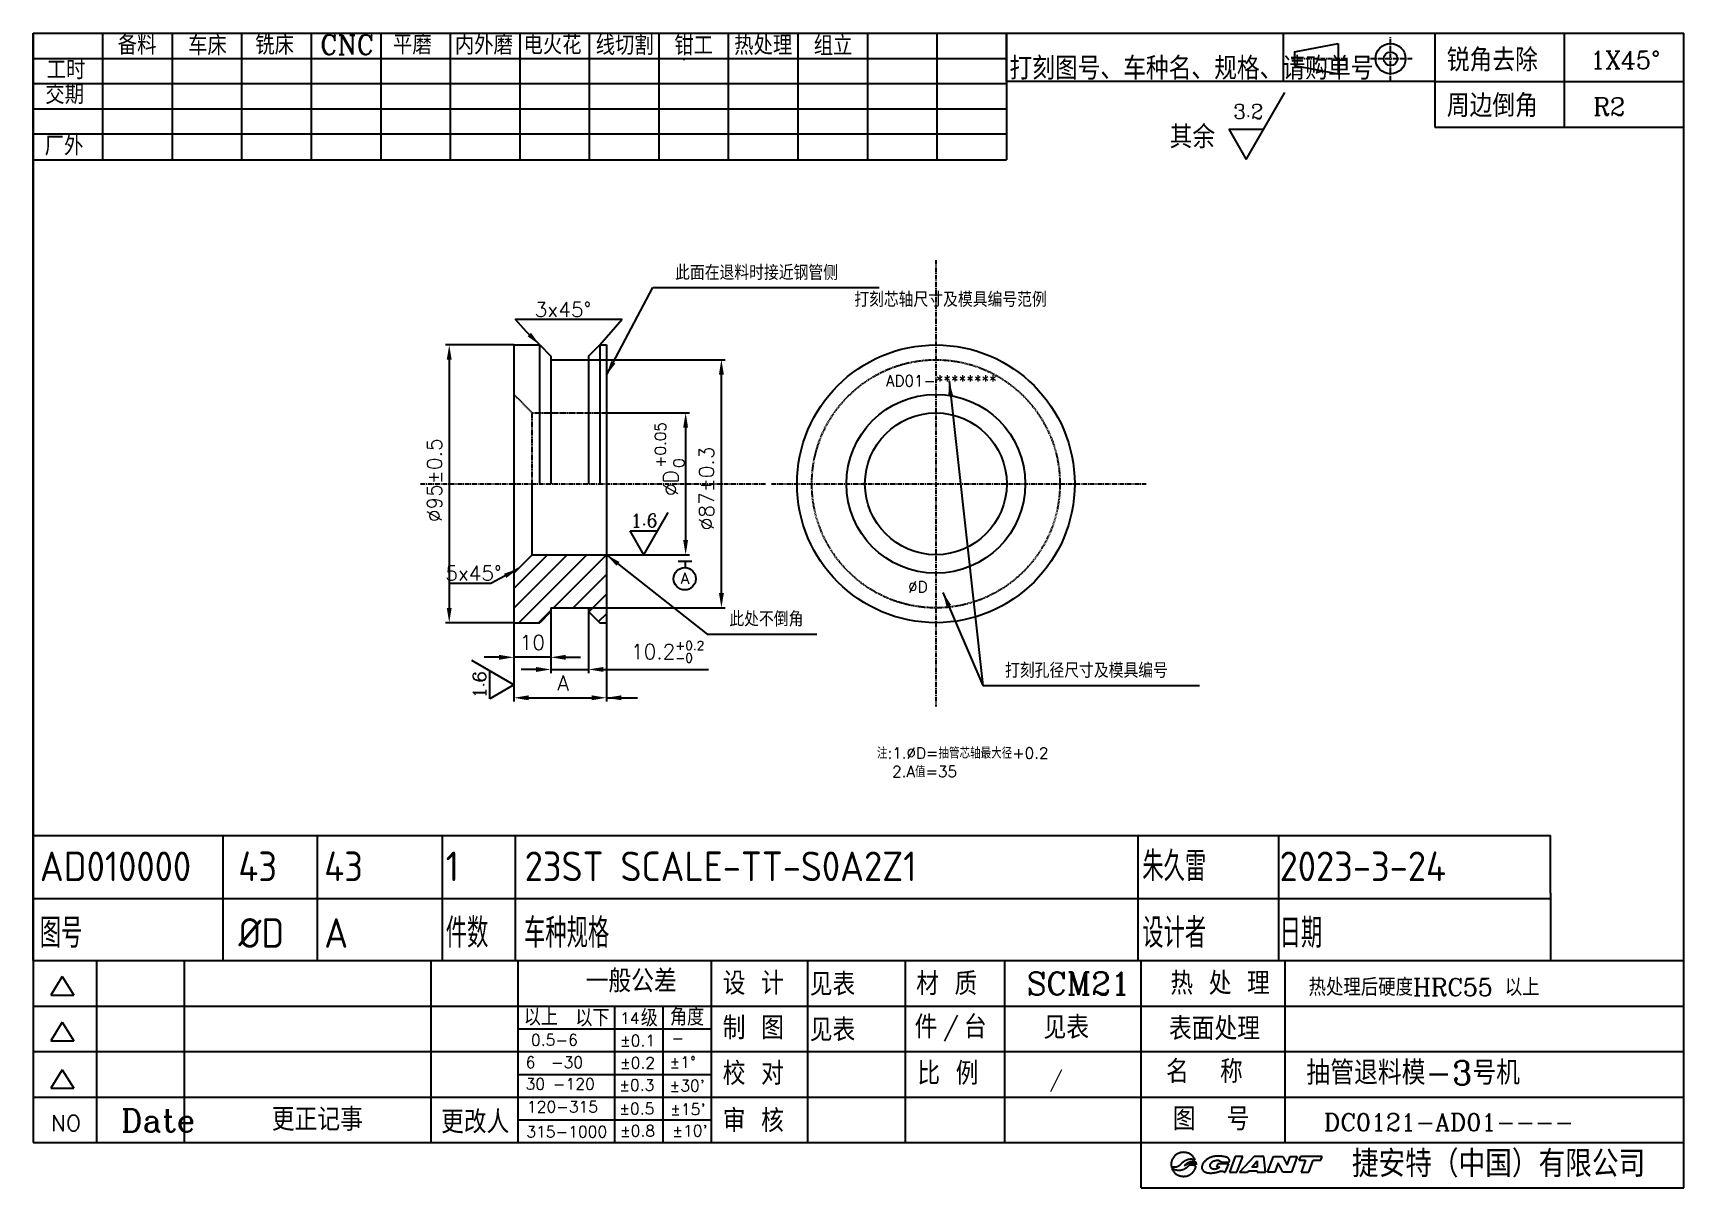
# Model space of a CAD drawing. Header units: millimetres. Extents: x 428 to 874, y 35 to 347.
import ezdxf
from ezdxf.enums import TextEntityAlignment as Align

# ---------------------------------------------------------------- set-up
doc = ezdxf.new("R2010")
doc.units = ezdxf.units.MM
for name, pattern in [('ACAD_ISO04W100', [30, 24, -3, 0, -3]), ('AM_ISO09W050', [22.5, 12, -1.5, 3, -1.5, 3, -1.5]), ('CENTER', [2, 1.25, -0.25, 0.25, -0.25]), ('HIDDEN', [0.375, 0.25, -0.125])]:
    doc.linetypes.add(name, pattern=pattern)
for name, color, linetype in [('CEN', 1, 'CENTER'), ('CON', 7, 'Continuous'), ('DAS', 5, 'HIDDEN'), ('DIM', 7, 'Continuous'), ('F', 7, 'Continuous'), ('TXT', 7, 'Continuous')]:
    doc.layers.add(name, color=color, linetype=linetype)
doc.layers.add('PHA', color=4, linetype='AM_ISO09W050', plot=False)
doc.styles.add('ACISOTS', font='isocp.shx', dxfattribs={"height": 8, "bigfont": 'gbcbig.shx'})
doc.styles.add('H', font='complex.shx', dxfattribs={"bigfont": 'hzls.shx'})
doc.styles.add('HZ', font='complex.shx', dxfattribs={"bigfont": 'HZFS.SHX'})
doc.styles.get("Standard").update_dxf_attribs({"font": 'txt.shx', "bigfont": 'hzfs.shx'})
doc.styles.add('USER1', font='simplex', dxfattribs={"bigfont": 'dayum'})
doc.dimstyles.get("Standard").update_dxf_attribs({"dimtxt": 4, "dimasz": 4, "dimexe": 1, "dimexo": 0, "dimgap": 2, "dimtad": 1, "dimdec": 3, "dimrnd": 0.01, "dimdsep": 46, "dimtxsty": 'Standard', "dimcen": 0.09, "dimazin": 2, "dimtfac": 1, "dimtdec": 3, "dimtmove": 0, "dimatfit": 3, "dimfxl": 1, "dimtolj": 1, "dimarcsym": 0})

msp = doc.modelspace()

# ---------------------------------------------------------------- texts
at = {"style": 'HZ'}
for p in [(638.1344, 86.8355), (638.1344, 74.5181)]:
    msp.add_text('见表', height=6.14493, dxfattribs=at).set_placement(p)
for tag, p, s, height in [('SCM21', (696.754, 87.0233), 'SCM21', 6.14493), ('见表', (701.2745, 75.1527), '1', 6.1449)]:
    msp.add_attdef(tag, p, s, height=height, dxfattribs=at)
at = {"layer": 'DIM'}
for s, height, style, p in [('备料', 5.22544, 'HZ', (451.1989, 340.9602)), ('车床', 5.22544, 'HZ', (470.2027, 340.789)), ('铣床', 5.22544, 'HZ', (488.3489, 340.9457)), ('CNC', 5.22544, 'HZ', (505.8445, 341.0118)), ('平磨', 5.22544, 'HZ', (525.5745, 340.9928)), ('内外磨', 5.22544, 'HZ', (542.2641, 340.9645)), ('电火花', 5.22544, 'HZ', (560.813, 341.0164)), ('线切割', 5.22544, 'HZ', (580.2995, 340.8453)), ('钳工', 5.22544, 'HZ', (601.5488, 340.7961)), ('热处理', 5.22544, 'HZ', (617.7147, 340.8645)), ('组立', 5.22544, 'HZ', (639.201, 340.7502)), ('工时', 5.22544, 'HZ', (432.0262, 334.2479)), ('打刻图号、车种名、规格、请购单号', 6.144929, 'HZ', (692.0704, 334.1805)), ('锐角去除', 6.14493, 'HZ', (810.2085, 336.4178)), ('1X45%%d', 4.81083, 'HZ', (848.9192, 337.0857)), ('交期', 5.22544, 'HZ', (431.6276, 327.6047)), ('周边倒角', 6.14493, 'HZ', (810.2085, 324.0869)), ('R2', 4.81083, 'HZ', (849.7352, 324.4975)), ('厂外', 5.22544, 'HZ', (431.4643, 313.7146)), ('图号', 8, 'ACISOTS', (430.1497, 99.7628)), ('%%CD', 8, 'ACISOTS', (483.7776, 99.7628)), ('A', 8, 'ACISOTS', (506.9795, 99.7628)), ('件数', 8, 'ACISOTS', (539.7911, 99.7628)), ('车种规格', 8, 'ACISOTS', (560.9399, 99.7628)), ('设计者', 8, 'ACISOTS', (727.9397, 99.7628)), ('日期', 8, 'ACISOTS', (765.0415, 99.7628)), ('一般公差', 6.14493, 'HZ', (577.5991, 87.6922)), ('设 计', 6.14493, 'HZ', (614.618, 87.0929)), ('材 质', 6.14493, 'HZ', (666.8794, 87.0003)), ('热 处 理', 6.14493, 'HZ', (735.5399, 87.0929)), ('热处理后硬度HRC55 以上', 4.700915, 'HZ', (772.8757, 86.775)), ('以上', 4.6087, 'HZ', (560.8955, 78.7537)), ('以下', 4.6087, 'HZ', (574.8262, 78.5218)), ('14', 3.07246, 'USER1', (586.862, 79.2179)), ('级', 4.6087, 'HZ', (592.4719, 78.5218)), ('角度', 4.6087, 'HZ', (600.366, 78.7537)), ('制 图', 6.14493, 'HZ', (614.618, 75.0349)), ('件', 6.1449, 'HZ', (666.4712, 75.3337)), ('/', 4.6087, 'USER1', (674.1095, 76.1052)), ('台', 6.1449, 'HZ', (679.7771, 75.3337)), ('表面处理', 6.14493, 'HZ', (735.1633, 74.8498)), ('0.5-6', 3.07246, 'USER1', (562.8362, 73.3519)), ('%%p0.1', 3.07246, 'USER1', (586.862, 73.1686)), ('-', 3.0725, 'USER1', (600.8007, 73.9019)), ('6  -30', 3.07246, 'USER1', (561.369, 67.3027)), ('%%p0.2', 3.07246, 'USER1', (586.862, 67.1683)), ('%%p1%%d', 3.07246, 'USER1', (600.2505, 67.364)), ('校 对', 6.14493, 'HZ', (614.618, 62.745)), ('比 例', 6.14493, 'HZ', (667.1962, 62.7648)), ('名  称', 6.14493, 'HZ', (734.3756, 63.258)), ('抽管退料模-3号机', 6.43085, 'HZ', (772.2837, 62.78)), ('30 -120', 3.07246, 'USER1', (561.369, 61.4857)), ('%%p0.3', 3.07246, 'USER1', (586.6786, 61.168)), ("%%p30'", 3.07246, 'USER1', (600.2505, 60.9971)), ('120-315', 3.07246, 'USER1', (561.7358, 55.302)), ('NO', 4.30145, 'USER1', (433.1706, 50.2775)), ('Date', 6.14493, 'HZ', (452.1108, 50.0606)), ('更正记事', 6.14493, 'HZ', (492.8371, 50.3466)), ('更改人', 6.14493, 'HZ', (538.54, 49.663)), ('%%p0.5', 3.07246, 'USER1', (586.6786, 54.801)), ("%%p15'", 3.07246, 'USER1', (600.4339, 54.6301)), ('审 核', 6.14493, 'HZ', (614.618, 49.9913)), ('图  号', 6.14493, 'HZ', (736.1652, 50.4567)), ('315-1000', 3.07246, 'USER1', (561.5524, 48.5685)), ('%%p0.8', 3.07246, 'USER1', (586.862, 48.8007)), ("%%p10'", 3.07246, 'USER1', (600.9841, 48.8131)), ('捷安特（中国）有限公司', 7.201089, 'HZ', (784.5715, 37.8477))]:
    msp.add_text(s, height=height, dxfattribs=dict(at, style=style)).set_placement(p)
msp.add_text('打刻芯轴尺寸及模具编号范例', height=4, dxfattribs=at).set_placement((650.1514, 272.8155))
at = {"layer": 'DIM', "attachment_point": 1}
for s, insert, char_height, width, style in [('3.2', (752.5394, 327.5389), 3.93508, 9.767334, 'HZ'), ('其余', (735.3341, 321.8004), 6.14493, 14.550258, 'HZ'), ('AD01-********', (658.6895, 254.3753), 3, 25.93, 'H'), ('1.6', (589.6895, 216.9684), 3.6, 7.832, 'H'), ('A', (603.2511, 201.0549), 3, 8.38, 'USER1'), ('%%cD', (664.6977, 198.7489), 3, 15.49, 'H'), ('注:1.ØD=抽管芯轴最大径+0.2\\P  2.A值=35\\P   ', (656.2757, 153.8577), 3, 65.104692, 'H')]:
    msp.add_mtext(s, dxfattribs=dict(at, insert=insert, char_height=char_height, width=width, style=style))
at = {"layer": 'DIM', "char_height": 4}
for s, insert, attachment_point in [('此面在退料时接近钢管侧', (601.7528, 280.0597), 7), ('3x45°', (563.8245, 270.1319), 7), ('5x45°', (554.9097, 198.9068), 9), ('此处不倒角', (616.407, 186.4881), 7), ('打刻孔径尺寸及模具编号', (690.8676, 172.6197), 7)]:
    msp.add_mtext(s, dxfattribs=dict(at, insert=insert, attachment_point=attachment_point))
at = {"layer": 'DIM', "attachment_point": 1, "rotation": 90, "style": 'H'}
for s, insert, char_height, width in [('+0.05\\P0', (596.29, 229.3697), 3, 49.23), ('1.6', (547.1256, 167.0948), 3.6, 7.832)]:
    msp.add_mtext(s, dxfattribs=dict(at, insert=insert, char_height=char_height, width=width))
at = {"layer": 'DIM', "linetype": 'ACAD_ISO04W100', "char_height": 4, "attachment_point": 5, "rotation": 90}
for s, insert in [('{\\A1;Ø95%%P0.5}', (536.738, 225.9993)), ('{\\A1;Ø87%%P0.3}', (610.2591, 223.8284))]:
    msp.add_mtext(s, dxfattribs=dict(at, insert=insert))
at = {"layer": 'DIM', "style": 'HZ'}
msp.add_attdef('/', (702.7834, 62.1813), '1:1', height=3.91743, dxfattribs=at)
at = {"layer": 'TXT', "style": 'ACISOTS'}
for s, p in [('AD010000', (430.1497, 117.7628)), ('43', (483.7776, 117.7628)), ('43', (506.9795, 117.7628)), ('1', (539.7911, 117.7628)), ('23ST SCALE-TT-S0A2Z1', (561.1165, 117.7628)), ('朱久雷', (727.9397, 117.7628)), ('2023-3-24', (765.0415, 117.7628))]:
    msp.add_text(s, height=8, dxfattribs=at).set_placement(p)
at = {"layer": 'TXT', "style": 'HZ'}
msp.add_text('DC0121-AD01----', height=4.700915, dxfattribs=at).set_placement((810.7624, 52.6597), align=Align.MIDDLE)

# ---------------------------------------------------------------- blocks, each defined once
blk = doc.blocks.new('*D4')
at = {"layer": 'Defpoints', "color": 0, "transparency": 16777216}
for p in [(4675.17, -460.22), (4675.17, -498.52), (4696.58, -498.52)]:
    blk.add_point(p, dxfattribs=at)
at = {"layer": 'DIM', "color": 0, "lineweight": -2, "transparency": 16777216}
for p, q in [((4675.17, -460.22), (4697.58, -460.22)), ((4696.58, -464.22), (4696.58, -494.52)), ((4675.17, -498.52), (4697.58, -498.52))]:
    blk.add_line(p, q, dxfattribs=at)
at = {"layer": 'DIM', "color": 0, "linetype": 'ACAD_ISO04W100', "transparency": 16777216}
for points in [[(4697.24, -464.22), (4695.91, -464.22), (4696.58, -460.22)], [(4695.91, -494.52), (4697.24, -494.52), (4696.58, -498.52)]]:
    blk.add_solid(points, dxfattribs=at)
at = {"layer": 'DIM', "color": 0, "linetype": 'ACAD_ISO04W100', "transparency": 16777216, "insert": (4692.58, -479.13), "char_height": 4, "attachment_point": 5, "rotation": 90}
blk.add_mtext('\\A1;%%cD', dxfattribs=at)
blk = doc.blocks.new('*D3')
at = {"layer": 'Defpoints', "color": 0, "transparency": 16777216}
for p in [(4650.17, -516.87), (4675.17, -516.87), (4675.17, -537.15)]:
    blk.add_point(p, dxfattribs=at)
at = {"layer": 'DIM', "color": 0, "lineweight": -2, "transparency": 16777216}
for p, q in [((4650.17, -516.87), (4650.17, -538.15)), ((4675.17, -516.87), (4675.17, -538.15)), ((4654.17, -537.15), (4671.17, -537.15))]:
    blk.add_line(p, q, dxfattribs=at)
at = {"layer": 'DIM', "color": 0, "linetype": 'ACAD_ISO04W100', "transparency": 16777216}
for points in [[(4654.17, -536.48), (4654.17, -537.81), (4650.17, -537.15)], [(4671.17, -537.81), (4671.17, -536.48), (4675.17, -537.15)]]:
    blk.add_solid(points, dxfattribs=at)
at = {"layer": 'DIM', "color": 0, "linetype": 'ACAD_ISO04W100', "transparency": 16777216, "insert": (4663.47, -533.15), "char_height": 4, "attachment_point": 5}
blk.add_mtext('\\A1;A', dxfattribs=at)
blk = doc.blocks.new('*D2')
at = {"layer": 'Defpoints', "color": 0, "transparency": 16777216}
for p in [(4650.17, -516.87), (4660.17, -512.87), (4650.17, -526.22)]:
    blk.add_point(p, dxfattribs=at)
at = {"layer": 'DIM', "color": 0, "lineweight": -2, "transparency": 16777216}
for p, q in [((4650.17, -516.87), (4650.17, -527.22)), ((4660.17, -512.87), (4660.17, -527.22)), ((4646.17, -526.22), (4642.17, -526.22)), ((4660.17, -526.22), (4650.17, -526.22)), ((4664.17, -526.22), (4668.17, -526.22))]:
    blk.add_line(p, q, dxfattribs=at)
at = {"layer": 'DIM', "color": 0, "linetype": 'ACAD_ISO04W100', "transparency": 16777216}
for points in [[(4646.17, -526.89), (4646.17, -525.55), (4650.17, -526.22)], [(4664.17, -525.55), (4664.17, -526.89), (4660.17, -526.22)]]:
    blk.add_solid(points, dxfattribs=at)
at = {"layer": 'DIM', "color": 0, "linetype": 'ACAD_ISO04W100', "transparency": 16777216, "insert": (4655.17, -522.22), "char_height": 4, "attachment_point": 5}
blk.add_mtext('\\A1;10', dxfattribs=at)
blk = doc.blocks.new('*D1')
at = {"layer": 'Defpoints', "color": 0, "transparency": 16777216}
for p in [(4660.17, -513.87), (4670.37, -513.87), (4670.37, -529.5)]:
    blk.add_point(p, dxfattribs=at)
at = {"layer": 'DIM', "color": 0, "lineweight": -2, "transparency": 16777216}
for p, q in [((4660.17, -513.87), (4660.17, -530.5)), ((4670.37, -513.87), (4670.37, -530.5)), ((4656.17, -529.5), (4652.17, -529.5)), ((4660.17, -529.5), (4670.37, -529.5)), ((4674.37, -529.5), (4702.77, -529.5))]:
    blk.add_line(p, q, dxfattribs=at)
at = {"layer": 'DIM', "color": 0, "linetype": 'ACAD_ISO04W100', "transparency": 16777216}
for points in [[(4656.17, -530.16), (4656.17, -528.83), (4660.17, -529.5)], [(4674.37, -528.83), (4674.37, -530.16), (4670.37, -529.5)]]:
    blk.add_solid(points, dxfattribs=at)
at = {"layer": 'DIM', "color": 0, "linetype": 'ACAD_ISO04W100', "transparency": 16777216, "insert": (4691.7, -524.7), "char_height": 4, "attachment_point": 5}
blk.add_mtext('\\A1;10.2{\\H2.400000;\\S+0.2^ -0;}', dxfattribs=at)
blk = doc.blocks.new('GIANT')
for p, q in [((231.51, 30.36), (231.43, 30.28)), ((231.59, 30.43), (231.51, 30.36)), ((231.68, 30.5), (231.59, 30.43)), ((231.77, 30.56), (231.68, 30.5)), ((231.87, 30.62), (231.77, 30.56)), ((231.97, 30.68), (231.87, 30.62)), ((232.07, 30.73), (231.97, 30.68)), ((232.17, 30.77), (232.07, 30.73)), ((232.27, 30.81), (232.17, 30.77)), ((232.38, 30.85), (232.27, 30.81)), ((232.49, 30.88), (232.38, 30.85)), ((232.6, 30.91), (232.49, 30.88)), ((232.72, 30.93), (232.6, 30.91)), ((232.83, 30.94), (232.72, 30.93)), ((232.95, 30.95), (232.83, 30.94)), ((233.07, 30.96), (232.95, 30.95)), ((233.18, 30.95), (233.07, 30.96)), ((233.3, 30.95), (233.18, 30.95)), ((233.42, 30.93), (233.3, 30.95)), ((233.53, 30.91), (233.42, 30.93)), ((233.65, 30.89), (233.53, 30.91)), ((233.76, 30.86), (233.65, 30.89)), ((233.87, 30.82), (233.76, 30.86)), ((233.98, 30.78), (233.87, 30.82)), ((234.09, 30.74), (233.98, 30.78)), ((234.19, 30.68), (234.09, 30.74)), ((234.29, 30.63), (234.19, 30.68)), ((234.39, 30.57), (234.29, 30.63)), ((234.49, 30.5), (234.39, 30.57)), ((234.58, 30.43), (234.49, 30.5)), ((234.67, 30.35), (234.58, 30.43)), ((234.75, 30.27), (234.67, 30.35)), ((230.79, 28.9), (230.78, 28.78)), ((230.78, 28.78), (230.78, 28.67)), ((230.78, 28.67), (230.79, 28.56)), ((230.8, 29.01), (230.79, 28.9)), ((230.79, 28.56), (230.8, 28.45)), ((230.82, 29.12), (230.8, 29.01)), ((230.8, 28.45), (230.82, 28.34)), ((230.84, 29.23), (230.82, 29.12)), ((230.82, 28.34), (230.9, 28.32)), ((230.87, 29.33), (230.84, 29.23)), ((230.9, 29.44), (230.87, 29.33)), ((230.94, 29.55), (230.9, 29.44)), ((230.9, 28.32), (230.98, 28.31)), ((231.01, 27.94), (230.93, 27.97)), ((230.93, 27.97), (230.97, 27.88)), ((230.98, 29.65), (230.94, 29.55)), ((230.97, 27.88), (231.01, 27.79)), ((231.03, 29.75), (230.98, 29.65)), ((230.98, 28.31), (231.07, 28.3)), ((231.08, 27.91), (231.01, 27.94)), ((231.01, 27.79), (231.06, 27.7)), ((231.09, 29.84), (231.03, 29.75)), ((231.06, 27.7), (231.11, 27.61)), ((231.07, 28.3), (231.15, 28.29)), ((231.15, 27.88), (231.08, 27.91)), ((231.15, 29.94), (231.09, 29.84)), ((231.11, 27.61), (231.17, 27.53)), ((231.21, 30.03), (231.15, 29.94)), ((231.15, 28.29), (231.23, 28.28)), ((231.23, 27.85), (231.15, 27.88)), ((231.17, 27.53), (231.23, 27.45)), ((231.28, 30.12), (231.21, 30.03)), ((231.23, 28.28), (231.31, 28.28)), ((231.3, 27.81), (231.23, 27.85)), ((231.23, 27.45), (231.29, 27.37)), ((231.35, 30.2), (231.28, 30.12)), ((231.29, 27.37), (231.36, 27.29)), ((231.38, 27.79), (231.3, 27.81)), ((231.31, 28.28), (231.39, 28.28)), ((231.43, 30.28), (231.35, 30.2)), ((231.46, 27.76), (231.38, 27.79)), ((231.39, 28.28), (231.48, 28.28)), ((231.53, 27.73), (231.46, 27.76)), ((231.48, 28.28), (231.56, 28.28)), ((231.61, 27.71), (231.53, 27.73)), ((231.56, 28.28), (231.64, 28.29)), ((231.69, 27.69), (231.61, 27.71)), ((231.64, 28.29), (231.72, 28.31)), ((231.77, 27.67), (231.69, 27.69)), ((231.72, 28.31), (231.8, 28.32)), ((231.85, 27.66), (231.77, 27.67)), ((231.8, 28.32), (231.88, 28.35)), ((231.93, 27.65), (231.85, 27.66)), ((231.88, 28.35), (231.96, 28.37)), ((232.01, 27.64), (231.93, 27.65)), ((231.96, 28.37), (232.03, 28.41)), ((232.09, 27.63), (232.01, 27.64)), ((232.03, 28.41), (232.11, 28.44)), ((232.18, 27.63), (232.09, 27.63)), ((232.11, 28.44), (232.18, 28.49)), ((232.18, 28.49), (232.25, 28.53)), ((232.26, 27.62), (232.18, 27.63)), ((232.25, 28.53), (232.31, 28.58)), ((232.34, 27.62), (232.26, 27.62)), ((232.31, 28.58), (232.37, 28.63)), ((232.42, 27.63), (232.34, 27.62)), ((232.37, 28.63), (232.44, 28.69)), ((232.5, 27.64), (232.42, 27.63)), ((232.44, 28.69), (232.5, 28.74)), ((232.5, 28.74), (232.56, 28.8)), ((232.58, 27.64), (232.5, 27.64)), ((232.56, 28.8), (232.62, 28.86)), ((232.66, 27.66), (232.58, 27.64)), ((232.62, 28.86), (232.68, 28.91)), ((232.74, 27.67), (232.66, 27.66)), ((232.68, 28.91), (232.74, 28.97)), ((232.74, 28.97), (232.8, 29.03)), ((232.82, 27.69), (232.74, 27.67)), ((232.8, 29.03), (232.86, 29.08)), ((232.9, 27.72), (232.82, 27.69)), ((232.86, 29.08), (232.92, 29.13)), ((232.98, 27.74), (232.9, 27.72)), ((232.92, 29.13), (232.98, 29.19)), ((232.98, 29.19), (233.05, 29.24)), ((233.05, 27.77), (232.98, 27.74)), ((233.05, 29.24), (233.11, 29.29)), ((233.13, 27.8), (233.05, 27.77)), ((233.11, 29.29), (233.18, 29.33)), ((233.2, 27.84), (233.13, 27.8)), ((233.18, 29.33), (233.25, 29.38)), ((233.27, 27.88), (233.2, 27.84)), ((233.25, 29.38), (233.32, 29.42)), ((233.34, 27.92), (233.27, 27.88)), ((233.28, 28.48), (233.35, 28.58)), ((233.38, 28.54), (233.28, 28.48)), ((233.32, 29.42), (233.39, 29.46)), ((233.41, 27.97), (233.34, 27.92)), ((233.35, 28.58), (233.43, 28.68)), ((233.48, 28.6), (233.38, 28.54)), ((233.39, 29.46), (233.46, 29.5)), ((233.47, 28.01), (233.41, 27.97)), ((233.43, 28.68), (233.51, 28.77)), ((233.46, 29.5), (233.54, 29.54)), ((233.54, 28.06), (233.47, 28.01)), ((233.59, 28.66), (233.48, 28.6)), ((233.51, 28.77), (233.61, 28.86)), ((233.54, 29.54), (233.61, 29.57)), ((233.6, 28.12), (233.54, 28.06)), ((233.69, 28.72), (233.59, 28.66)), ((233.66, 28.17), (233.6, 28.12)), ((233.61, 29.57), (233.69, 29.6)), ((233.61, 28.86), (233.7, 28.93)), ((233.72, 28.22), (233.66, 28.17)), ((233.69, 29.6), (233.77, 29.63)), ((233.8, 28.77), (233.69, 28.72)), ((233.7, 28.93), (233.8, 29.01)), ((233.78, 28.28), (233.72, 28.22)), ((233.77, 29.63), (233.84, 29.66)), ((233.85, 28.33), (233.78, 28.28)), ((233.8, 29.01), (233.91, 29.07)), ((233.91, 28.82), (233.8, 28.77)), ((233.84, 29.66), (233.92, 29.68)), ((233.91, 28.38), (233.85, 28.33)), ((233.91, 29.07), (234.02, 29.13)), ((234.02, 28.86), (233.91, 28.82)), ((233.97, 28.43), (233.91, 28.38)), ((233.92, 29.68), (234, 29.7)), ((234.04, 28.48), (233.97, 28.43)), ((234, 29.7), (234.08, 29.72)), ((234.02, 29.13), (234.13, 29.18)), ((234.13, 28.9), (234.02, 28.86)), ((234.11, 28.52), (234.04, 28.48)), ((234.08, 29.72), (234.16, 29.73)), ((234.18, 28.56), (234.11, 28.52)), ((234.13, 29.18), (234.25, 29.22)), ((234.25, 28.92), (234.13, 28.9)), ((234.16, 29.73), (234.25, 29.74)), ((234.26, 28.58), (234.18, 28.56)), ((234.25, 29.74), (234.33, 29.75)), ((234.25, 29.22), (234.37, 29.25)), ((234.37, 28.94), (234.25, 28.92)), ((234.34, 28.61), (234.26, 28.58)), ((234.33, 29.75), (234.41, 29.75)), ((234.42, 28.62), (234.34, 28.61)), ((234.37, 29.25), (234.49, 29.28)), ((234.49, 28.95), (234.37, 28.94)), ((234.41, 29.75), (234.49, 29.75)), ((234.5, 28.62), (234.42, 28.62)), ((234.49, 29.75), (234.58, 29.75)), ((234.49, 29.28), (234.62, 29.3)), ((234.61, 28.94), (234.49, 28.95)), ((234.58, 28.62), (234.5, 28.62)), ((234.58, 29.75), (234.66, 29.74)), ((234.66, 28.62), (234.58, 28.62)), ((234.72, 28.93), (234.61, 28.94)), ((234.62, 29.3), (234.74, 29.31)), ((234.66, 29.74), (234.74, 29.73)), ((234.74, 28.61), (234.66, 28.62)), ((234.84, 28.91), (234.72, 28.93)), ((234.74, 29.73), (234.82, 29.72)), ((234.74, 29.31), (234.86, 29.31)), ((234.82, 28.59), (234.74, 28.61)), ((234.83, 30.18), (234.75, 30.27)), ((234.78, 27.26), (234.85, 27.33)), ((234.82, 29.72), (234.9, 29.7)), ((234.9, 28.57), (234.82, 28.59)), ((234.91, 30.1), (234.83, 30.18)), ((234.96, 28.88), (234.84, 28.91)), ((234.85, 27.33), (234.91, 27.41)), ((234.86, 29.31), (234.99, 29.3)), ((234.9, 29.7), (234.98, 29.68)), ((234.98, 28.55), (234.9, 28.57)), ((234.98, 30), (234.91, 30.1)), ((234.91, 27.41), (234.97, 27.49)), ((235.07, 28.84), (234.96, 28.88)), ((234.97, 27.49), (235.03, 27.57)), ((235.05, 29.91), (234.98, 30)), ((234.98, 29.68), (235.06, 29.65)), ((235.06, 28.53), (234.98, 28.55)), ((234.99, 29.3), (235.11, 29.28)), ((235.03, 27.57), (235.08, 27.66)), ((235.11, 29.81), (235.05, 29.91)), ((235.06, 29.65), (235.13, 29.63)), ((235.13, 28.5), (235.06, 28.53)), ((235.18, 28.8), (235.07, 28.84)), ((235.08, 27.66), (235.13, 27.74)), ((235.16, 29.7), (235.11, 29.81)), ((235.11, 29.28), (235.23, 29.24)), ((235.13, 29.63), (235.21, 29.6)), ((235.21, 28.47), (235.13, 28.5)), ((235.13, 27.74), (235.18, 27.83)), ((235.21, 29.6), (235.16, 29.7)), ((235.29, 28.74), (235.18, 28.8)), ((235.18, 27.83), (235.22, 27.93)), ((235.28, 28.44), (235.21, 28.47)), ((235.22, 27.93), (235.26, 28.02)), ((235.23, 29.24), (235.34, 29.19)), ((235.26, 28.02), (235.29, 28.12)), ((235.36, 28.41), (235.28, 28.44)), ((235.39, 28.67), (235.29, 28.74)), ((235.29, 28.12), (235.32, 28.21)), ((235.32, 28.21), (235.34, 28.31)), ((235.34, 29.19), (235.36, 29.09)), ((235.34, 28.31), (235.36, 28.41)), ((235.36, 29.09), (235.37, 28.98)), ((235.37, 28.98), (235.38, 28.88)), ((235.38, 28.88), (235.39, 28.78)), ((235.39, 28.78), (235.39, 28.67)), ((236.46, 28.45), (236.44, 28.33)), ((236.44, 28.33), (236.44, 28.22)), ((236.44, 28.22), (236.44, 28.1)), ((236.44, 28.1), (236.46, 27.98)), ((236.5, 28.56), (236.46, 28.45)), ((236.46, 27.98), (236.5, 27.87)), ((236.54, 28.67), (236.5, 28.56)), ((236.5, 27.87), (236.56, 27.77)), ((236.59, 28.78), (236.54, 28.67)), ((236.56, 27.77), (236.62, 27.67)), ((236.64, 28.88), (236.59, 28.78)), ((236.62, 27.67), (236.7, 27.58)), ((236.7, 28.98), (236.64, 28.88)), ((236.77, 29.08), (236.7, 28.98)), ((236.7, 27.58), (236.79, 27.51)), ((236.85, 29.17), (236.77, 29.08)), ((236.79, 27.51), (236.89, 27.44)), ((236.92, 29.26), (236.85, 29.17)), ((236.89, 27.44), (236.99, 27.38)), ((237, 29.34), (236.92, 29.26)), ((236.99, 27.38), (237.09, 27.33)), ((237.09, 29.42), (237, 29.34)), ((237.18, 29.5), (237.09, 29.42)), ((237.09, 27.33), (237.2, 27.29)), ((237.27, 29.58), (237.18, 29.5)), ((237.36, 29.65), (237.27, 29.58)), ((237.46, 29.71), (237.36, 29.65)), ((237.56, 29.78), (237.46, 29.71)), ((237.66, 29.84), (237.56, 29.78)), ((237.76, 29.89), (237.66, 29.84)), ((237.87, 29.95), (237.76, 29.89)), ((237.97, 30), (237.87, 29.95)), ((238.08, 30.04), (237.97, 30)), ((237.99, 28.53), (238, 28.65)), ((238, 28.41), (237.99, 28.53)), ((238, 28.65), (238.04, 28.77)), ((238.03, 28.29), (238, 28.41)), ((238.08, 28.17), (238.03, 28.29)), ((238.04, 28.77), (238.09, 28.89)), ((238.19, 30.08), (238.08, 30.04)), ((238.16, 28.07), (238.08, 28.17)), ((238.09, 28.89), (238.15, 28.99)), ((238.15, 28.99), (238.23, 29.09)), ((238.25, 27.99), (238.16, 28.07)), ((238.3, 30.12), (238.19, 30.08)), ((238.23, 29.09), (238.32, 29.17)), ((238.35, 27.92), (238.25, 27.99)), ((238.42, 30.15), (238.3, 30.12)), ((238.32, 29.17), (238.42, 29.25)), ((238.47, 27.88), (238.35, 27.92)), ((238.53, 30.18), (238.42, 30.15)), ((238.42, 29.25), (238.52, 29.32)), ((238.59, 27.85), (238.47, 27.88)), ((238.52, 29.32), (238.64, 29.37)), ((238.65, 30.2), (238.53, 30.18)), ((238.71, 27.83), (238.59, 27.85)), ((238.64, 29.37), (238.75, 29.42)), ((238.76, 30.22), (238.65, 30.2)), ((238.84, 27.84), (238.71, 27.83)), ((238.75, 29.42), (238.87, 29.46)), ((238.88, 30.24), (238.76, 30.22)), ((238.96, 27.86), (238.84, 27.84)), ((238.87, 29.46), (238.99, 29.48)), ((238.99, 30.25), (238.88, 30.24)), ((239.08, 27.89), (238.96, 27.86)), ((239.11, 30.26), (238.99, 30.25)), ((238.99, 29.48), (239.11, 29.5)), ((239.06, 27.28), (239.17, 27.31)), ((239.2, 27.93), (239.08, 27.89)), ((239.23, 30.27), (239.11, 30.26)), ((239.11, 29.5), (239.24, 29.51)), ((239.4, 28.87), (239.12, 28.24)), ((239.12, 28.24), (239.73, 28.24)), ((239.17, 27.31), (239.29, 27.34)), ((239.31, 27.97), (239.2, 27.93)), ((239.35, 30.27), (239.23, 30.27)), ((239.24, 29.51), (239.36, 29.51)), ((239.29, 27.34), (239.4, 27.37)), ((239.42, 28.03), (239.31, 27.97)), ((239.46, 30.27), (239.35, 30.27)), ((239.36, 29.51), (239.49, 29.49)), ((241.41, 28.87), (239.4, 28.87)), ((239.4, 27.37), (239.51, 27.4)), ((239.53, 28.1), (239.42, 28.03)), ((239.58, 30.27), (239.46, 30.27)), ((239.49, 29.49), (239.61, 29.46)), ((239.51, 27.4), (239.63, 27.44)), ((239.63, 28.17), (239.53, 28.1)), ((239.7, 30.26), (239.58, 30.27)), ((239.61, 29.46), (239.72, 29.42)), ((239.73, 28.24), (239.63, 28.17)), ((239.63, 27.44), (239.74, 27.47)), ((239.82, 30.25), (239.7, 30.26)), ((239.72, 29.42), (239.83, 29.36)), ((239.74, 27.47), (239.85, 27.49)), ((239.93, 30.25), (239.82, 30.25)), ((239.83, 29.36), (239.92, 29.27)), ((239.85, 27.49), (239.97, 27.51)), ((239.92, 29.27), (239.97, 29.16)), ((240.05, 30.23), (239.93, 30.25)), ((239.97, 29.16), (241.47, 29.16)), ((239.97, 27.51), (240.09, 27.51)), ((240.17, 30.22), (240.05, 30.23)), ((240.09, 27.51), (240.2, 27.5)), ((240.28, 30.21), (240.17, 30.22)), ((240.2, 27.5), (240.32, 27.47)), ((240.4, 30.19), (240.28, 30.21)), ((240.32, 27.47), (240.43, 27.44)), ((240.52, 30.17), (240.4, 30.19)), ((240.43, 27.44), (240.54, 27.39)), ((240.63, 30.15), (240.52, 30.17)), ((240.54, 27.39), (240.64, 27.34)), ((240.75, 30.13), (240.63, 30.15)), ((240.64, 27.34), (240.75, 27.29)), ((240.86, 30.1), (240.75, 30.13)), ((240.75, 27.29), (241.41, 28.87)), ((240.97, 30.06), (240.86, 30.1)), ((241.08, 30.02), (240.97, 30.06)), ((241.19, 29.97), (241.08, 30.02)), ((241.28, 29.9), (241.19, 29.97)), ((241.37, 29.82), (241.28, 29.9)), ((241.44, 29.73), (241.37, 29.82)), ((241.49, 29.62), (241.44, 29.73)), ((241.47, 29.16), (241.5, 29.27)), ((241.51, 29.51), (241.49, 29.62)), ((241.5, 29.27), (241.51, 29.39)), ((241.51, 29.39), (241.51, 29.51)), ((242.59, 30.21), (241.52, 27.29)), ((243.97, 30.21), (242.59, 30.21)), ((242.89, 27.29), (243.97, 30.21)), ((246.06, 30.21), (243.34, 27.29)), ((244.83, 27.29), (245.04, 27.54)), ((245.04, 27.54), (246.64, 27.54)), ((245.61, 28.21), (246.64, 29.42)), ((246.64, 28.21), (245.61, 28.21)), ((247.83, 30.21), (246.06, 30.21)), ((246.64, 29.42), (246.64, 28.21)), ((246.64, 27.54), (246.64, 27.29)), ((248.13, 27.29), (247.83, 30.21)), ((248.52, 27.29), (249.6, 30.21)), ((249.6, 30.21), (251.31, 30.21)), ((250.49, 29.01), (249.85, 27.29)), ((251.35, 27.29), (250.49, 29.01)), ((251.31, 30.21), (252.1, 28.61)), ((252.1, 28.61), (252.7, 30.21)), ((252.7, 30.21), (253.99, 30.21)), ((253.99, 30.21), (252.92, 27.29)), ((254.56, 30.21), (254.3, 29.5)), ((254.3, 29.5), (255.52, 29.5)), ((258.57, 30.21), (254.56, 30.21)), ((255.52, 29.5), (254.71, 27.29)), ((256.09, 27.29), (256.91, 29.5)), ((256.91, 29.5), (258.31, 29.5)), ((258.31, 29.5), (258.57, 30.21)), ((231.36, 27.29), (231.43, 27.22)), ((231.43, 27.22), (231.5, 27.15)), ((231.5, 27.15), (231.57, 27.09)), ((231.57, 27.09), (231.65, 27.02)), ((231.65, 27.02), (231.73, 26.96)), ((231.73, 26.96), (231.82, 26.91)), ((231.82, 26.91), (231.9, 26.86)), ((231.9, 26.86), (231.99, 26.81)), ((231.99, 26.81), (232.08, 26.76)), ((232.08, 26.76), (232.18, 26.72)), ((232.18, 26.72), (232.27, 26.69)), ((232.27, 26.69), (232.37, 26.65)), ((232.37, 26.65), (232.46, 26.63)), ((232.46, 26.63), (232.56, 26.6)), ((232.56, 26.6), (232.66, 26.58)), ((232.66, 26.58), (232.76, 26.57)), ((232.76, 26.57), (232.86, 26.55)), ((232.86, 26.55), (232.96, 26.55)), ((232.96, 26.55), (233.06, 26.54)), ((233.06, 26.54), (233.16, 26.54)), ((233.16, 26.54), (233.26, 26.55)), ((233.26, 26.55), (233.36, 26.56)), ((233.36, 26.56), (233.46, 26.57)), ((233.46, 26.57), (233.56, 26.59)), ((233.56, 26.59), (233.66, 26.61)), ((233.66, 26.61), (233.76, 26.64)), ((233.76, 26.64), (233.85, 26.67)), ((233.85, 26.67), (233.95, 26.7)), ((233.95, 26.7), (234.04, 26.74)), ((234.04, 26.74), (234.13, 26.78)), ((234.13, 26.78), (234.22, 26.83)), ((234.22, 26.83), (234.31, 26.88)), ((234.31, 26.88), (234.39, 26.93)), ((234.39, 26.93), (234.48, 26.99)), ((234.48, 26.99), (234.56, 27.05)), ((234.56, 27.05), (234.63, 27.12)), ((234.63, 27.12), (234.71, 27.19)), ((234.71, 27.19), (234.78, 27.26)), ((237.2, 27.29), (237.32, 27.25)), ((237.32, 27.25), (237.43, 27.22)), ((237.43, 27.22), (237.54, 27.2)), ((237.54, 27.2), (237.66, 27.18)), ((237.66, 27.18), (237.78, 27.17)), ((237.78, 27.17), (237.89, 27.16)), ((237.89, 27.16), (238.01, 27.16)), ((238.01, 27.16), (238.13, 27.16)), ((238.13, 27.16), (238.25, 27.16)), ((238.25, 27.16), (238.36, 27.17)), ((238.36, 27.17), (238.48, 27.18)), ((238.48, 27.18), (238.6, 27.2)), ((238.6, 27.2), (238.71, 27.21)), ((238.71, 27.21), (238.83, 27.23)), ((238.83, 27.23), (238.94, 27.26)), ((238.94, 27.26), (239.06, 27.28)), ((241.52, 27.29), (242.89, 27.29)), ((243.34, 27.29), (244.83, 27.29)), ((246.64, 27.29), (248.13, 27.29)), ((249.85, 27.29), (248.52, 27.29)), ((252.92, 27.29), (251.35, 27.29)), ((254.71, 27.29), (256.09, 27.29))]:
    blk.add_line(p, q)

# ---------------------------------------------------------------- dimensions: what is measured, and where the dimension line sits
at = {"layer": 'DIM'}
dim = msp.add_linear_dim(base=(604.5981, 205.9052), p1=(583.1888, 244.2052), p2=(583.1888, 205.9052), angle=90, text='%%cD', dimstyle='STANDARD', override={"dimgap": 2, "dimpost": '%%C<>', "dimtol": 1, "dimlim": 0, "dimtp": 0.05, "dimtm": 0, "dimtfac": 0.7}, dxfattribs=at)
dim.commit()
dim.dimension.update_dxf_attribs({"geometry": '*D4', "text_midpoint": (604.5981, 225.2912), "dimtype": 128, "insert": (-4091.9789, 704.4239)})
dim = msp.add_linear_dim(base=(558.1888, 178.2046), p1=(568.1888, 191.5552), p2=(558.1888, 187.5552), dimstyle='STANDARD', dxfattribs=at)
dim.commit()
dim.dimension.update_dxf_attribs({"geometry": '*D2', "text_midpoint": (563.1888, 178.2046), "dimtype": 128, "insert": (-4091.9789, 704.4239)})
dim = msp.add_linear_dim(base=(583.1888, 167.2768), p1=(558.1888, 187.5552), p2=(583.1888, 187.5552), text='A', dimstyle='STANDARD', dxfattribs=at)
dim.commit()
dim.dimension.update_dxf_attribs({"geometry": '*D3', "text_midpoint": (571.4929, 167.2768), "dimtype": 128, "insert": (-4091.9789, 704.4239)})
dim = msp.add_linear_dim(base=(578.3888, 174.9263), p1=(568.1888, 190.5552), p2=(578.3888, 190.5552), dimstyle='STANDARD', override={"dimgap": 2, "dimtol": 1, "dimlim": 0, "dimtp": 0.2, "dimtm": 1e-09, "dimtfac": 0.6}, dxfattribs=at)
dim.commit()
dim.dimension.update_dxf_attribs({"geometry": '*D1', "text_midpoint": (599.7221, 174.9263), "dimtype": 128, "insert": (-4091.9789, 704.4239)})

# ---------------------------------------------------------------- hatches: boundary and pattern name
at = {"layer": 'DIM'}
h = msp.add_hatch(dxfattribs=at)
h.set_pattern_fill('ANSI31', color=256, scale=30, style=0)
h.set_pattern_definition([(45, (-907.51, -96.8962), (-2.65165, 2.65165), [])])
h.paths.add_polyline_path([(578.3888, 191.5552), (578.3888, 190.5552), (581.3888, 187.5552), (583.1888, 187.5552), (583.1888, 205.9052), (563.1888, 205.9052), (558.1888, 200.9052), (558.1888, 187.5552), (565.1888, 187.5552), (568.1888, 190.5552), (568.1888, 191.5552)])

# ---------------------------------------------------------------- linework, layer by layer
for p, q in [((691.2575, 333.6635), (691.2575, 346.7215)), ((428.3149, 130.0448), (838.2586, 130.0448)), ((838.2586, 114.4724), (838.2586, 130.0448)), ((428.3149, 113.0821), (838.2586, 113.0821)), ((838.2586, 114.4724), (838.2586, 96.3156))]:
    msp.add_line(p, q)
at = {"layer": 'CEN'}
for p, q in [((795.0029, 334.007), (795.0029, 345.6699)), ((783.3499, 339.8384), (768.2437, 339.8384)), ((800.8378, 339.8384), (789.1679, 339.8384)), ((672.1909, 285.4889), (672.1909, 164.948)), ((532.9414, 225.0552), (626.4102, 225.0552)), ((627.8183, 225.0552), (728.9946, 225.0552))]:
    msp.add_line(p, q, dxfattribs=at)
at = {"layer": 'CON', "color": 2}
for p, q in [((874.2711, 47.1562), (874.2711, 346.7215)), ((428.3149, 47.1562), (611.5911, 47.1562)), ((611.5911, 47.1562), (874.2711, 47.1562))]:
    msp.add_line(p, q, dxfattribs=at)
at = {"layer": 'CON'}
for p, q in [((558.1888, 262.5552), (565.1888, 262.5552)), ((558.1888, 262.5552), (558.1888, 187.5552)), ((565.1888, 262.5552), (568.1888, 259.5552)), ((565.1888, 225.0552), (565.1888, 262.5552)), ((568.1888, 259.5552), (568.1888, 225.0552)), ((578.3888, 259.5552), (581.3888, 262.5552)), ((578.3888, 259.5552), (578.3888, 225.0552)), ((581.3888, 262.5552), (583.1888, 262.5552)), ((581.3888, 262.5552), (581.3888, 225.0552)), ((583.1888, 262.5552), (583.1888, 187.5552)), ((568.1888, 258.5552), (578.3888, 258.5552)), ((563.1888, 205.9052), (563.1888, 225.0552)), ((558.1888, 200.9052), (563.1888, 205.9052)), ((563.1888, 205.9052), (583.1888, 205.9052)), ((602.6249, 204.1705), (606.261, 204.1705)), ((558.1888, 187.5552), (565.1888, 187.5552)), ((568.1888, 190.5552), (565.1888, 187.5552)), ((568.1888, 191.5552), (578.3888, 191.5552)), ((568.1888, 191.5552), (568.1888, 190.5552)), ((578.3888, 191.5552), (578.3888, 190.5552)), ((578.3888, 190.5552), (581.3888, 187.5552)), ((581.3888, 187.5552), (583.1888, 187.5552))]:
    msp.add_line(p, q, dxfattribs=at)
at = {"layer": 'CON', "color": 2}
for points in [[(428.3149, 346.7215), (874.2711, 346.7215)], [(428.3149, 346.7215), (428.3149, 47.1562)], [(428.3149, 96.3156), (428.3149, 346.7215)]]:
    msp.add_lwpolyline(points, dxfattribs=at)
at = {"layer": 'CON'}
for radius in [37.5, 24.15, 19.15]:
    msp.add_circle((672.1909, 225.0552), radius, dxfattribs=at)
at = {"layer": 'DAS'}
for p, q in [((558.1888, 249.2052), (563.1888, 244.2052)), ((563.1888, 244.2052), (583.1888, 244.2052)), ((563.1888, 225.0552), (563.1888, 244.2052))]:
    msp.add_line(p, q, dxfattribs=at)
msp.add_circle((672.1909, 225.0552), 33.5, dxfattribs=at)
at = {"layer": 'DIM'}
for p, q in [((447.0966, 346.7215), (447.0966, 312.5371)), ((465.8782, 346.7215), (465.8782, 312.5371)), ((465.8782, 346.7215), (465.8782, 312.5371)), ((484.6598, 346.7215), (484.6598, 312.5371)), ((503.4414, 346.7215), (503.4414, 312.5371)), ((522.223, 346.7215), (522.223, 312.5371)), ((522.223, 346.7215), (522.223, 312.5371)), ((541.0046, 346.7215), (541.0046, 312.5371)), ((559.7862, 346.7215), (559.7862, 312.5371)), ((578.5678, 346.7215), (578.5678, 312.5371)), ((597.3494, 346.7215), (597.3494, 312.5371)), ((616.131, 346.7215), (616.131, 312.5371)), ((634.9126, 346.7215), (634.9126, 312.5371)), ((653.6942, 346.7215), (653.6942, 312.5371)), ((672.4759, 346.7215), (672.4759, 312.5371)), ((691.2575, 346.7215), (691.2575, 312.5371)), ((766.0095, 346.7215), (766.0095, 333.6635)), ((769.0982, 341.6833), (780.8964, 343.9129)), ((780.8964, 343.9129), (780.8964, 335.7639)), ((806.9985, 346.7215), (806.9985, 333.6635)), ((842.0103, 333.6635), (842.0103, 346.7215)), ((428.3149, 339.9325), (691.2575, 339.9325)), ((769.0982, 341.6833), (769.0982, 337.9935)), ((769.0982, 337.9935), (780.8964, 335.7639)), ((428.3149, 333.1435), (691.2575, 333.1435)), ((766.0095, 333.6635), (691.2575, 333.6635)), ((755.983, 312.6507), (766.4308, 330.7469)), ((806.9985, 333.6635), (766.0095, 333.6635)), ((806.9985, 334.3906), (806.9985, 321.3326)), ((806.9985, 333.6635), (874.2711, 333.6635)), ((842.0103, 321.3326), (842.0103, 334.3906)), ((428.3149, 326.3545), (691.2575, 326.3545)), ((806.9985, 322.0598), (806.9985, 321.3326)), ((806.9985, 321.3326), (874.2711, 321.3326)), ((806.9985, 321.3326), (874.2711, 321.3326)), ((842.0103, 321.3326), (842.0103, 322.0598)), ((428.3149, 319.5656), (691.2575, 319.5656)), ((751.2872, 320.784), (755.983, 312.6507)), ((751.2872, 320.784), (760.6787, 320.784)), ((428.3149, 312.5371), (691.2575, 312.5371)), ((581.3888, 262.5552), (587.4649, 269.4775)), ((581.914, 269.4775), (587.4649, 269.4775)), ((558.1888, 262.5552), (539.738, 262.5552)), ((540.738, 258.5552), (540.738, 191.5552)), ((578.3888, 258.5552), (615.2591, 258.5552)), ((614.2591, 195.5552), (614.2591, 254.5552)), ((593.3443, 205.9052), (599.9092, 217.2759)), ((589.6217, 212.353), (597.067, 212.353)), ((593.3443, 205.9052), (589.6217, 212.353)), ((604.4429, 204.1705), (604.4429, 202.4161)), ((558.1888, 187.5552), (539.738, 187.5552)), ((578.3888, 191.5552), (615.2591, 191.5552)), ((558.1888, 170.7496), (546.8181, 177.3145)), ((551.741, 167.027), (551.741, 174.4723)), ((558.1888, 170.7496), (551.741, 167.027)), ((428.3149, 96.3156), (561.426, 96.3156)), ((445.592, 47.1562), (445.592, 96.3156)), ((469.2448, 47.1562), (469.2448, 96.3156)), ((535.8377, 47.1562), (535.8377, 96.3156)), ((559.3592, 47.1562), (559.3592, 96.3156)), ((561.426, 96.3156), (874.2711, 96.3156)), ((611.5911, 47.1562), (611.5911, 96.3156)), ((637.5739, 47.1562), (637.5739, 96.3156)), ((663.9484, 47.1562), (663.9484, 96.3156)), ((690.8243, 47.1562), (690.8243, 96.3156)), ((766.5315, 47.1562), (766.5315, 96.3156)), ((436.215, 91.9711), (433.1303, 86.9907)), ((436.215, 91.9711), (439.2997, 86.9907)), ((433.1303, 86.9907), (439.2997, 86.9907)), ((428.3149, 84.0258), (874.2711, 84.0258)), ((585.4751, 47.1562), (585.4751, 84.0258)), ((598.5331, 47.1562), (598.5331, 84.0258)), ((436.215, 79.6385), (433.1303, 74.6581)), ((436.215, 79.6385), (439.2997, 74.6581)), ((559.3592, 77.8808), (611.5911, 77.8808)), ((428.3149, 71.7359), (874.2711, 71.7359)), ((433.1303, 74.6581), (439.2997, 74.6581)), ((436.215, 66.8316), (433.1303, 61.8512)), ((436.215, 66.8316), (439.2997, 61.8512)), ((559.3592, 65.591), (611.5911, 65.591)), ((428.3149, 59.446), (874.2711, 59.446)), ((433.1303, 61.8512), (439.2997, 61.8512)), ((559.3592, 53.3011), (611.5911, 53.3011)), ((874.2711, 34.9091), (874.2711, 47.1562)), ((727.6426, 34.9091), (874.2711, 34.9091))]:
    msp.add_line(p, q, dxfattribs=at)
msp.add_lwpolyline([(727.6426, 34.9091), (727.6426, 96.3156)], dxfattribs=at)
for centre, radius in [((795.0029, 339.8384), 4.0745), ((795.0029, 339.8384), 1.8449), ((604.3639, 199.4137), 3.0034)]:
    msp.add_circle(centre, radius, dxfattribs=at)
at = {"layer": 'DIM', "linetype": 'ACAD_ISO04W100'}
for points in [[(541.4047, 258.5552), (540.0714, 258.5552), (540.738, 262.5552)], [(614.9258, 254.5552), (613.5925, 254.5552), (614.2591, 258.5552)], [(613.5925, 195.5552), (614.9258, 195.5552), (614.2591, 191.5552)], [(540.0714, 191.5552), (541.4047, 191.5552), (540.738, 187.5552)]]:
    msp.add_solid(points, dxfattribs=at)
at = {"layer": 'F'}
for p, q in [((604.102, 339.9325), (604.102, 339.4704)), ((428.3149, 303.1559), (428.3149, 96.3156)), ((428.3149, 96.3156), (643.8662, 96.3156))]:
    msp.add_line(p, q, dxfattribs=at)
at = {"layer": 'PHA', "linetype": 'ACAD_ISO04W100'}
msp.add_line((428.3149, 136.5201), (428.3149, 50.0013), dxfattribs=at)
at = {"layer": 'TXT'}
for p, q in [((479.5625, 130.0448), (479.5625, 96.3156)), ((505.0926, 130.0448), (505.0926, 96.3156)), ((538.8667, 130.0448), (538.8667, 96.3156)), ((558.5123, 130.0448), (558.5123, 96.3156)), ((726.763, 130.0448), (726.763, 96.3156)), ((764.7593, 130.0448), (764.7593, 96.3156))]:
    msp.add_line(p, q, dxfattribs=at)

# ---------------------------------------------------------------- block references
at = {"xscale": 1.469655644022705, "yscale": 1.469655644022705, "zscale": 1.469655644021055}
msp.add_blockref('GIANT', (396.5436, -0.9676), dxfattribs=at)

msp.set_redraw_order([(e.dxf.handle, doc.entitydb.next_handle()) for e in msp.query("TEXT MTEXT ATTDEF DIMENSION ARC_DIMENSION")])  # texts and dimensions are drawn at this point

# ---------------------------------------------------------------- leaders
at = {"layer": 'DIM', "annotation_type": 0, "has_hookline": 1, "hookline_direction": 0}
for points, text_width in [([(583.1888, 254.3553), (595.7528, 278.0597), (599.7528, 278.0597)], 55.1598), ([(565.1888, 262.5552), (561.6114, 266.1326), (558.5807, 269.4775), (562.5807, 269.4775)], 17.3333), ([(675.7655, 252.795), (684.8676, 170.6197), (688.8676, 170.6197)], 52.5588), ([(583.1888, 205.9052), (610.407, 184.4881), (614.407, 184.4881)], 23.5873)]:
    msp.add_leader(points, dimstyle='STANDARD', override={"dimgap": 2, "dimtad": 1}, dxfattribs=dict(at, text_width=text_width))
at = {"layer": 'DIM'}
msp.add_leader([(559.3749, 202.0913), (551.9803, 198.1439), (541.0332, 198.1439)], dimstyle='STANDARD', dxfattribs=at)
for points in [[(674.1136, 195.7489), (684.8676, 170.6197)], [(583.1888, 167.2768), (591.6001, 167.2768)]]:
    msp.add_leader(points, dimstyle='STANDARD', override={"dimgap": 2, "dimtad": 1}, dxfattribs=at)

doc.saveas('drawing.dxf')
